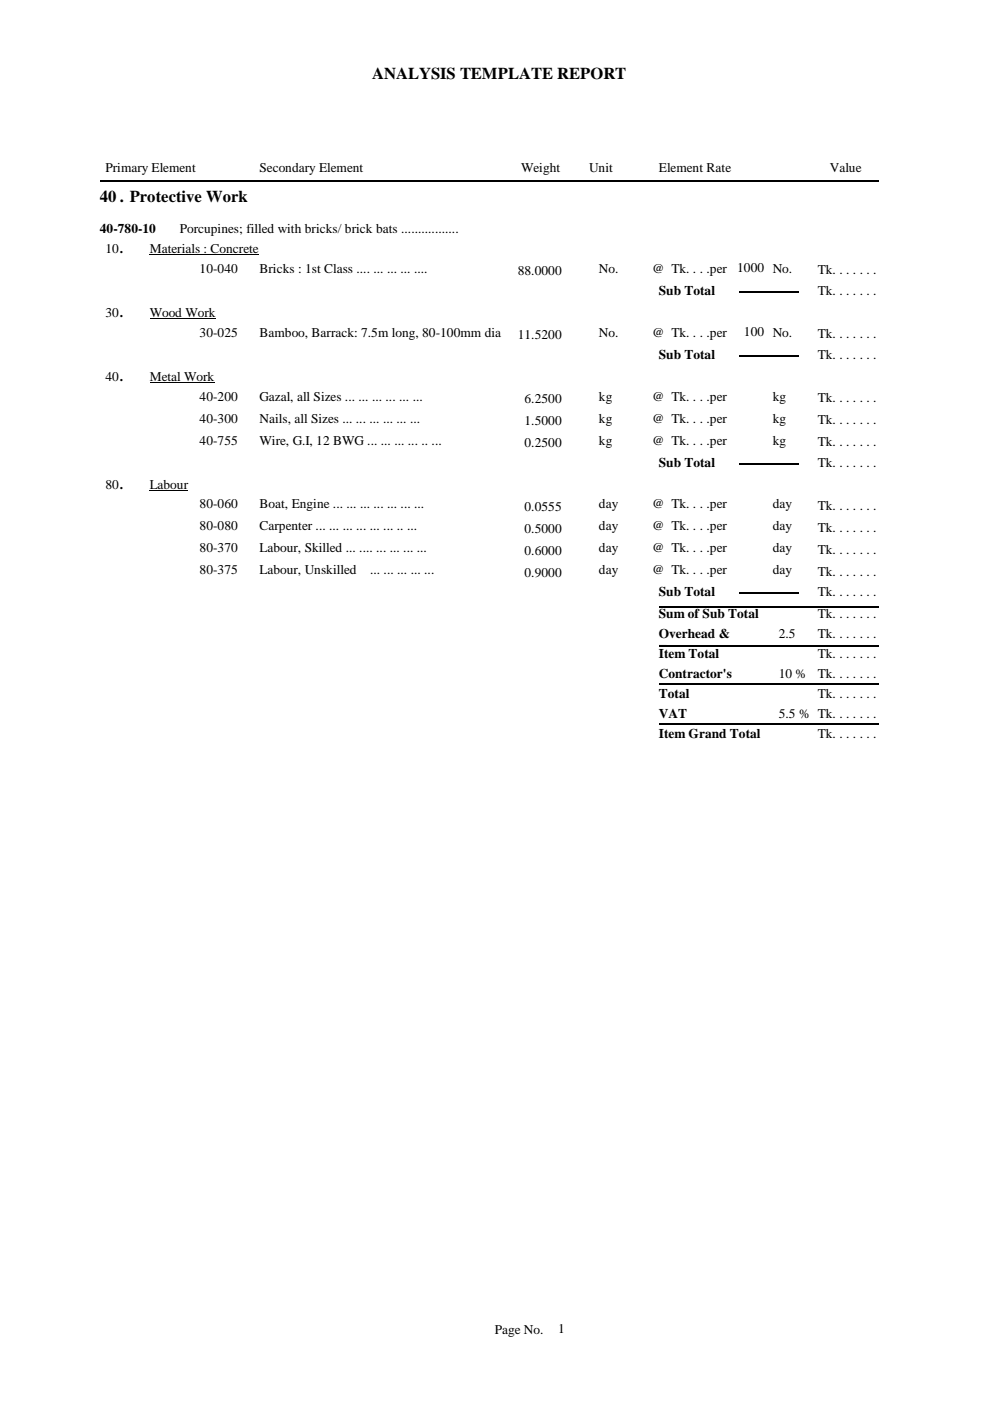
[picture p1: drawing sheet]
<svg xmlns="http://www.w3.org/2000/svg" width="210mm" height="297mm" viewBox="0 0 210 297" stroke-linecap="round" stroke-linejoin="round" font-family="sans-serif">
<defs><g id="words">
<g font-size="3.5">
<text x="78.9" y="16.7">ANALYSIS TEMPLATE REPORT</text>
<text x="21.2" y="42.8">40 . Protective Work</text>
</g>
<g font-size="2.8">
<text x="22.4" y="36.6">Primary Element</text>
<text x="55" y="36.6">Secondary Element</text>
<text x="110.5" y="36.6">Weight</text>
<text x="124.9" y="36.6">Unit</text>
<text x="139.7" y="36.6">Element Rate</text>
<text x="175.9" y="36.6">Value</text>
<text x="21.2" y="49.5">40-780-10</text>
<text x="22.4" y="53.6">10.</text>
<text x="31.7" y="53.6">Materials : Concrete</text>
<text x="38.1" y="49.5">Porcupines; filled with bricks/ brick bats .................</text>
<text x="42.3" y="57.9">10-040</text>
<text x="55" y="57.9">Bricks : 1st Class .... ... ... ... ....</text>
<text x="109.8" y="58.4">88.0000</text>
<text x="127" y="57.9">No.</text>
<text x="138.3" y="57.9">@ Tk. . . .per</text>
<text x="156.3" y="57.7">1000 No.</text>
<text x="173.4" y="58.1">Tk. . . . . . .</text>
<text x="139.7" y="62.5">Sub Total</text>
<text x="173.4" y="62.5">Tk. . . . . . .</text>
<text x="22.4" y="67.2">30.</text>
<text x="31.7" y="67.2">Wood Work</text>
<text x="42.3" y="71.4">30-025</text>
<text x="55" y="71.4">Bamboo, Barrack: 7.5m long, 80-100mm dia</text>
<text x="109.8" y="71.9">11.5200</text>
<text x="127" y="71.4">No.</text>
<text x="138.3" y="71.4">@ Tk. . . .per</text>
<text x="157.7" y="71.3">100 No.</text>
<text x="173.4" y="71.7">Tk. . . . . . .</text>
<text x="139.7" y="76.1">Sub Total</text>
<text x="173.4" y="76.1">Tk. . . . . . .</text>
<text x="22.4" y="80.7">40.</text>
<text x="31.7" y="80.7">Metal Work</text>
<text x="42.3" y="84.9">40-200</text>
<text x="42.3" y="89.6">40-300</text>
<text x="55" y="84.9">Gazal, all Sizes ... ... ... ... ... ...</text>
<text x="55" y="89.6">Nails, all Sizes ... ... ... ... ... ...</text>
<text x="111.2" y="85.5">6.2500</text>
<text x="127" y="84.9">kg</text>
<text x="127" y="89.6">kg</text>
<text x="138.3" y="84.9">@ Tk. . . .per</text>
<text x="138.3" y="89.6">@ Tk. . . .per</text>
<text x="163.8" y="84.9">kg</text>
<text x="163.8" y="89.6">kg</text>
<text x="173.4" y="85.2">Tk. . . . . . .</text>
<text x="173.4" y="89.9">Tk. . . . . . .</text>
<text x="42.3" y="94.3">40-755</text>
<text x="55" y="94.3">Wire, G.I, 12 BWG ... ... ... ... .. ...</text>
<text x="111.2" y="90.1">1.5000</text>
<text x="111.2" y="94.8">0.2500</text>
<text x="127" y="94.3">kg</text>
<text x="138.3" y="94.3">@ Tk. . . .per</text>
<text x="163.8" y="94.3">kg</text>
<text x="173.4" y="94.5">Tk. . . . . . .</text>
<text x="139.7" y="98.9">Sub Total</text>
<text x="173.4" y="98.9">Tk. . . . . . .</text>
<text x="22.4" y="103.6">80.</text>
<text x="31.7" y="103.6">Labour</text>
<text x="42.3" y="107.8">80-060</text>
<text x="55" y="107.8">Boat, Engine ... ... ... ... ... ... ...</text>
<text x="127" y="107.8">day</text>
<text x="138.3" y="107.8">@ Tk. . . .per</text>
<text x="163.8" y="107.8">day</text>
<text x="42.3" y="112.5">80-080</text>
<text x="55" y="112.5">Carpenter ... ... ... ... ... ... .. ...</text>
<text x="111.2" y="108.3">0.0555</text>
<text x="111.2" y="113">0.5000</text>
<text x="127" y="112.5">day</text>
<text x="138.3" y="112.5">@ Tk. . . .per</text>
<text x="163.8" y="112.5">day</text>
<text x="173.4" y="108.1">Tk. . . . . . .</text>
<text x="173.4" y="112.7">Tk. . . . . . .</text>
<text x="42.3" y="117.1">80-370</text>
<text x="55" y="117.1">Labour, Skilled ... .... ... ... ... ...</text>
<text x="111.2" y="117.6">0.6000</text>
<text x="127" y="117.1">day</text>
<text x="138.3" y="117.1">@ Tk. . . .per</text>
<text x="163.8" y="117.1">day</text>
<text x="173.4" y="117.4">Tk. . . . . . .</text>
<text x="42.3" y="121.8">80-375</text>
<text x="55" y="121.8">Labour, Unskilled</text>
<text x="78.5" y="121.8">... ... ... ... ...</text>
<text x="111.2" y="122.3">0.9000</text>
<text x="127" y="121.8">day</text>
<text x="138.3" y="121.8">@ Tk. . . .per</text>
<text x="163.8" y="121.8">day</text>
<text x="173.4" y="122">Tk. . . . . . .</text>
<text x="139.7" y="126.4">Sub Total</text>
<text x="139.7" y="131.1">Sum of Sub Total</text>
<text x="173.4" y="126.4">Tk. . . . . . .</text>
<text x="173.4" y="131.1">Tk. . . . . . .</text>
<text x="139.7" y="135.3">Overhead &amp;</text>
<text x="165.1" y="135.3">2.5</text>
<text x="173.4" y="135.3">Tk. . . . . . .</text>
<text x="139.7" y="138.7">Estt.</text>
<text x="139.7" y="139.6">Item Total</text>
<text x="139.7" y="143.8">Contractor's</text>
<text x="165.1" y="138.7">%</text>
<text x="165.1" y="143.8">10 %</text>
<text x="173.4" y="143.8">Tk. . . . . . .</text>
<text x="173.4" y="139.6">Tk. . . . . . .</text>
<text x="139.7" y="147.1">Profit</text>
<text x="139.7" y="148">Total</text>
<text x="173.4" y="148">Tk. . . . . . .</text>
<text x="139.7" y="152.3">VAT</text>
<text x="165.1" y="152.3">5.5 % Tk. . . . . . .</text>
<text x="139.7" y="156.5">Item Grand Total</text>
<text x="173.4" y="156.5">Tk. . . . . . .</text>
<text x="104.9" y="282.7">Page No.</text>
<text x="118.3" y="282.6">1</text>
</g>
</g></defs>
<path d="M21.2 38.3h165.1M156.6 75.4h12.7M156.6 61.9h12.7M156.6 98.3h12.7M139.7 137.1h46.6M139.7 128.6h46.6M156.6 125.8h12.7M139.7 153.5h46.6M139.7 145h46.6" fill="none" stroke="#000" stroke-width=".34"/>
<path d="M31.7 54h23.2M31.7 67.5h14M31.7 81.1h13.8M31.7 103.9h8.2" fill="none" stroke="#000" stroke-width=".21"/>
<use href="#words"/>
</svg>
